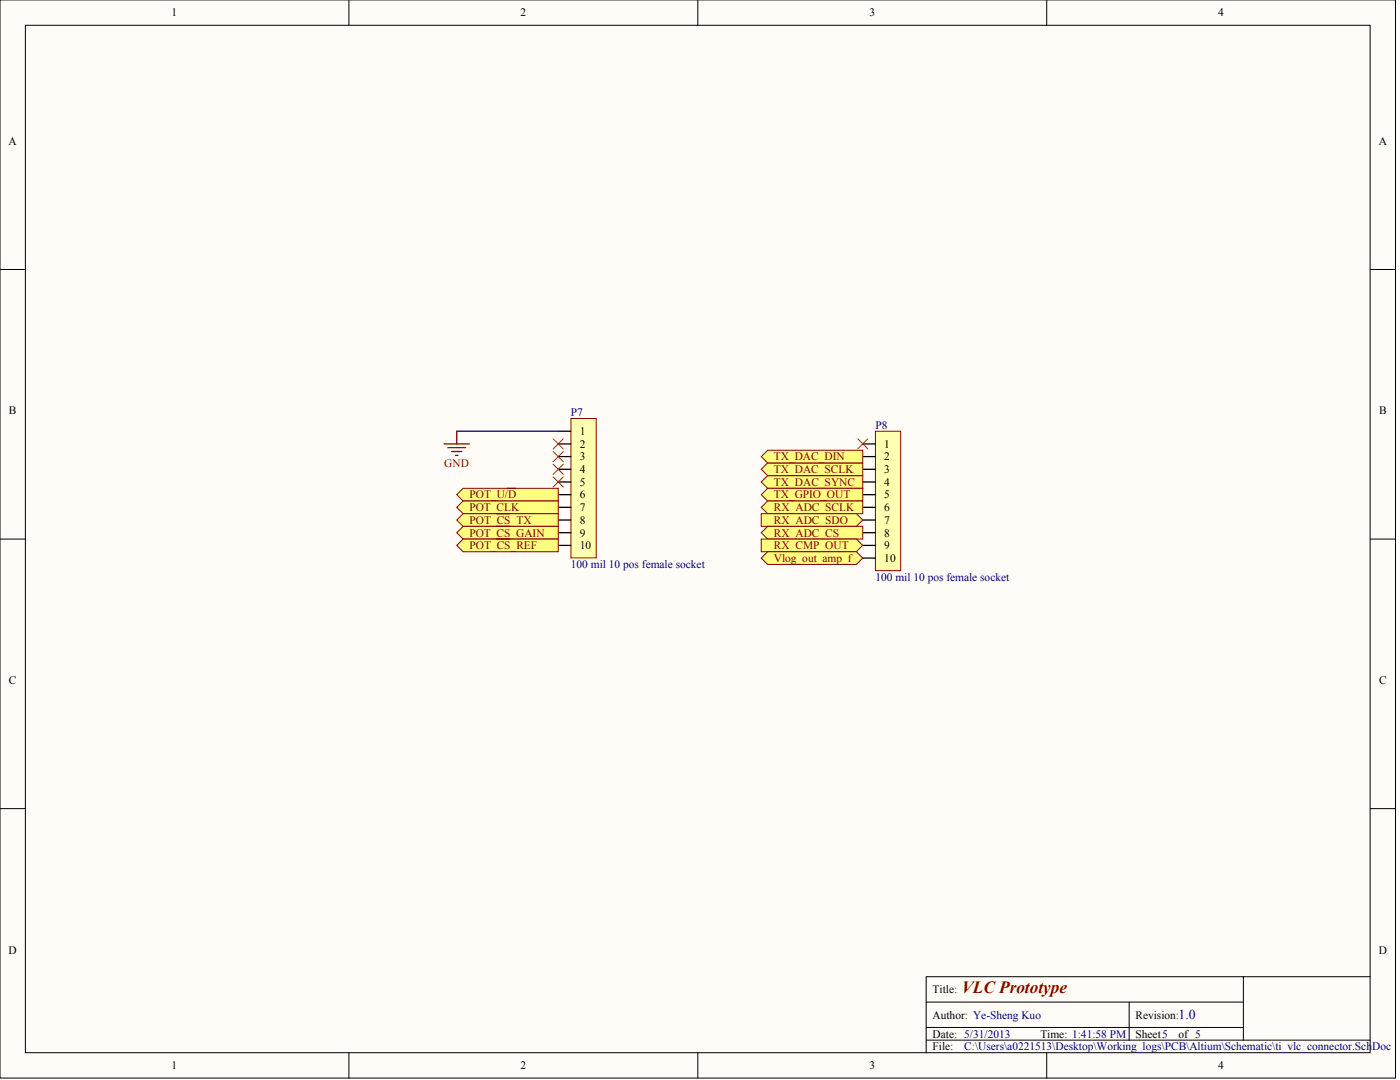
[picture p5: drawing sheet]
<svg xmlns="http://www.w3.org/2000/svg" width="233mm" height="180mm" viewBox="0 0 233 180" stroke-linecap="round" stroke-linejoin="round" font-family="sans-serif">
<defs><g id="words">
<text font-size="2.8" fill="#800000" x="159.9" y="165.2">VLC Prototype</text>
<text font-size="2.3" fill="#000080" x="196" y="169.5">1.0</text>
<g font-size="1.9">
<text x="28.5" y="2.7">1</text>
<text x="86.6" y="2.7">2</text>
<text x="144.6" y="2.7">3</text>
<text x="202.6" y="2.7">4</text>
<text x="1.4" y="24.1">A</text>
<text x="229.3" y="24.1">A</text>
<text x="1.5" y="68.9">B</text>
<text x="229.4" y="68.9">B</text>
<text x="96.4" y="72.3">1</text>
<text x="96.4" y="74.4">2</text>
<text x="96.4" y="76.5">3</text>
<text x="147.1" y="74.4">1</text>
<text x="147.1" y="76.5">2</text>
<text x="96.4" y="78.7">4</text>
<text x="96.4" y="80.8">5</text>
<text x="96.4" y="82.9">6</text>
<text x="147.1" y="78.7">3</text>
<text x="147.1" y="80.8">4</text>
<text x="147.1" y="82.9">5</text>
<text x="96.4" y="85">7</text>
<text x="96.4" y="87.1">8</text>
<text x="96.4" y="89.2">9</text>
<text x="147.1" y="85">6</text>
<text x="147.1" y="87.1">7</text>
<text x="147.1" y="89.2">8</text>
<text x="96.4" y="91.3">10</text>
<text x="147.1" y="91.3">9</text>
<text x="147.1" y="93.4">10</text>
<text x="1.5" y="113.7">C</text>
<text x="229.4" y="113.7">C</text>
<text x="1.4" y="158.6">D</text>
<text x="229.3" y="158.6">D</text>
<text x="155.1" y="165.1">Title:</text>
<text x="155.1" y="169.4">Author: Ye-Sheng Kuo</text>
<text x="155.1" y="172.5">Date: 5/31/2013</text>
<text x="173" y="172.5">Time: 1:41:58 PM</text>
<text x="188.8" y="169.4">Revision:</text>
<text x="188.8" y="172.5">Sheet5</text>
<text x="196" y="172.5">of 5</text>
<text x="28.5" y="177.8">1</text>
<text x="86.6" y="177.8">2</text>
<text x="144.6" y="177.8">3</text>
<text x="155.1" y="174.6">File:</text>
<text x="202.6" y="177.8">4</text>
</g>
<g font-size="1.9" fill="#000080">
<text x="95" y="69.2">P7</text>
<text x="145.6" y="71.3">P8</text>
<text x="95" y="94.5">100 mil 10 pos female socket</text>
<text x="145.6" y="96.6">100 mil 10 pos female socket</text>
<text x="160.4" y="174.6">C:\Users\a0221513\Desktop\Working_logs\PCB\Altium\Schematic\ti_vlc_connector.SchDoc</text>
</g>
<g font-size="1.9" fill="#800000">
<text x="73.9" y="77.6">GND</text>
<text x="128.7" y="76.5">TX_DAC_DIN</text>
<text x="78.1" y="82.9">POT_U/D</text>
<text x="128.7" y="80.8">TX_DAC_SYNC</text>
<text x="128.7" y="78.7">TX_DAC_SCLK</text>
<text x="128.7" y="82.9">TX_GPIO_OUT</text>
<text x="78.1" y="85">POT_CLK</text>
<text x="78.1" y="87.1">POT_CS_TX</text>
<text x="78.1" y="89.2">POT_CS_GAIN</text>
<text x="128.7" y="85">RX_ADC_SCLK</text>
<text x="128.7" y="87.1">RX_ADC_SDO</text>
<text x="128.7" y="89.2">RX_ADC_CS</text>
<text x="78.1" y="91.3">POT_CS_REF</text>
<text x="128.7" y="91.3">RX_CMP_OUT</text>
<text x="128.7" y="93.4">Vlog_out_amp_f</text>
</g>
</g></defs>
<g fill="#fffcf8" stroke="#000" stroke-width=".17">
<path d="M0 0h232.1v179.2h-232.1z"/>
<path d="M4.2 4.2h223.7v170.8h-223.7z"/>
</g>
<g fill="none" stroke="#000" stroke-width=".17">
<path d="M58 0v4.2M116.1 0v4.2M174.1 0v4.2M0 44.8h4.2M227.9 44.8h4.2M0 89.6h4.2M227.9 89.6h4.2M0 134.4h4.2M227.9 134.4h4.2M58 175v4.3M116.1 175v4.3M154 166.6h52.8"/>
<path d="M154 172.9h73.9M154 170.8h52.8M174.1 175v4.3M187.8 166.6v6.3M206.8 162.4h-52.8v12.6M227.9 162.4h-21.1v10.5"/>
</g>
<path d="M95 69.6h4.2v23.2h-4.2z" fill="#ffffb0" stroke="#800000" stroke-width=".17"/>
<path d="M92.8 71.7h2.2M92.8 73.8h2.2M92.8 75.9h2.2M92.8 78h2.2M92.8 80.1h2.2M92.8 82.2h2.2M92.8 84.4h2.2M92.8 86.5h2.2M92.8 88.6h2.2M92.8 90.7h2.2" fill="none" stroke="#000" stroke-width=".21"/>
<path d="M145.6 71.7h4.2v23.2h-4.2z" fill="#ffffb0" stroke="#800000" stroke-width=".17"/>
<path d="M143.5 73.8h2.1M143.5 75.9h2.1M143.5 78h2.1M143.5 80.1h2.1M143.5 82.2h2.1M143.5 84.4h2.1M143.5 86.5h2.1M143.5 88.6h2.1M143.5 90.7h2.1M143.5 92.8h2.1" fill="none" stroke="#000" stroke-width=".21"/>
<path d="M76 71.7h16.8" fill="none" stroke="#000080" stroke-width=".21"/>
<path d="M73.9 73.8h4.2M74.5 74.4h2.9M75.1 75.1h1.7M75.8 75.7h.4M76 71.7v2.1" fill="none" stroke="#800000" stroke-width=".21"/>
<path d="M92 73l1.7 1.7M92 75.1l1.7 1.7M92 77.2l1.7 1.7M92 79.3l1.7 1.7M93.7 73l-1.7 1.7M93.7 75.1l-1.7 1.7M93.7 77.2l-1.7 1.7M93.7 79.3l-1.7 1.7M142.6 73l1.7 1.7M144.3 73l-1.7 1.7" fill="none" stroke="#f00" stroke-width=".17"/>
<g fill="#ffff80" stroke="#800000" stroke-width=".17">
<path d="M126.6 80.1l1.1-1h15.8v2.1h-15.8z" fill-rule="evenodd"/>
<path d="M126.6 78l1.1-1h15.8v2.1h-15.8z" fill-rule="evenodd"/>
<path d="M126.6 75.9l1.1-1h15.8v2.1h-15.8z" fill-rule="evenodd"/>
<path d="M126.6 82.2l1.1-1h15.8v2.1h-15.8z" fill-rule="evenodd"/>
<path d="M76 82.2l1-1h15.8v2.1h-15.8z" fill-rule="evenodd"/>
</g>
<path d="M84.4 81.2h1.4" fill="none" stroke="#800000" stroke-width=".21"/>
<g fill="#ffff80" stroke="#800000" stroke-width=".17">
<path d="M76 84.4l1-1.1h15.8v2.1h-15.8z" fill-rule="evenodd"/>
<path d="M76 86.5l1-1.1h15.8v2.1h-15.8z" fill-rule="evenodd"/>
</g>
<path d="M82.5 85.4h2.3" fill="none" stroke="#800000" stroke-width=".21"/>
<path d="M76 88.6l1-1.1h15.8v2.1h-15.8z" fill-rule="evenodd" fill="#ffff80" stroke="#800000" stroke-width=".17"/>
<path d="M82.5 87.5h2.3" fill="none" stroke="#800000" stroke-width=".21"/>
<path d="M76 90.7l1-1.1h15.8v2.1h-15.8z" fill-rule="evenodd" fill="#ffff80" stroke="#800000" stroke-width=".17"/>
<path d="M82.5 89.6h2.3" fill="none" stroke="#800000" stroke-width=".21"/>
<g fill="#ffff80" stroke="#800000" stroke-width=".17">
<path d="M126.6 84.4l1.1-1.1h15.8v2.1h-15.8z" fill-rule="evenodd"/>
<path d="M126.6 85.4h15.8l1.1 1.1-1.1 1h-15.8z" fill-rule="evenodd"/>
<path d="M126.6 88.6l1.1-1.1h15.8v2.1h-15.8z" fill-rule="evenodd"/>
<path d="M126.6 89.6h15.8l1.1 1.1-1.1 1h-15.8z" fill-rule="evenodd"/>
<path d="M126.6 92.8l1.1-1.1h14.7l1.1 1.1-1.1 1h-14.7z" fill-rule="evenodd"/>
</g>
<use href="#words"/>
</svg>
